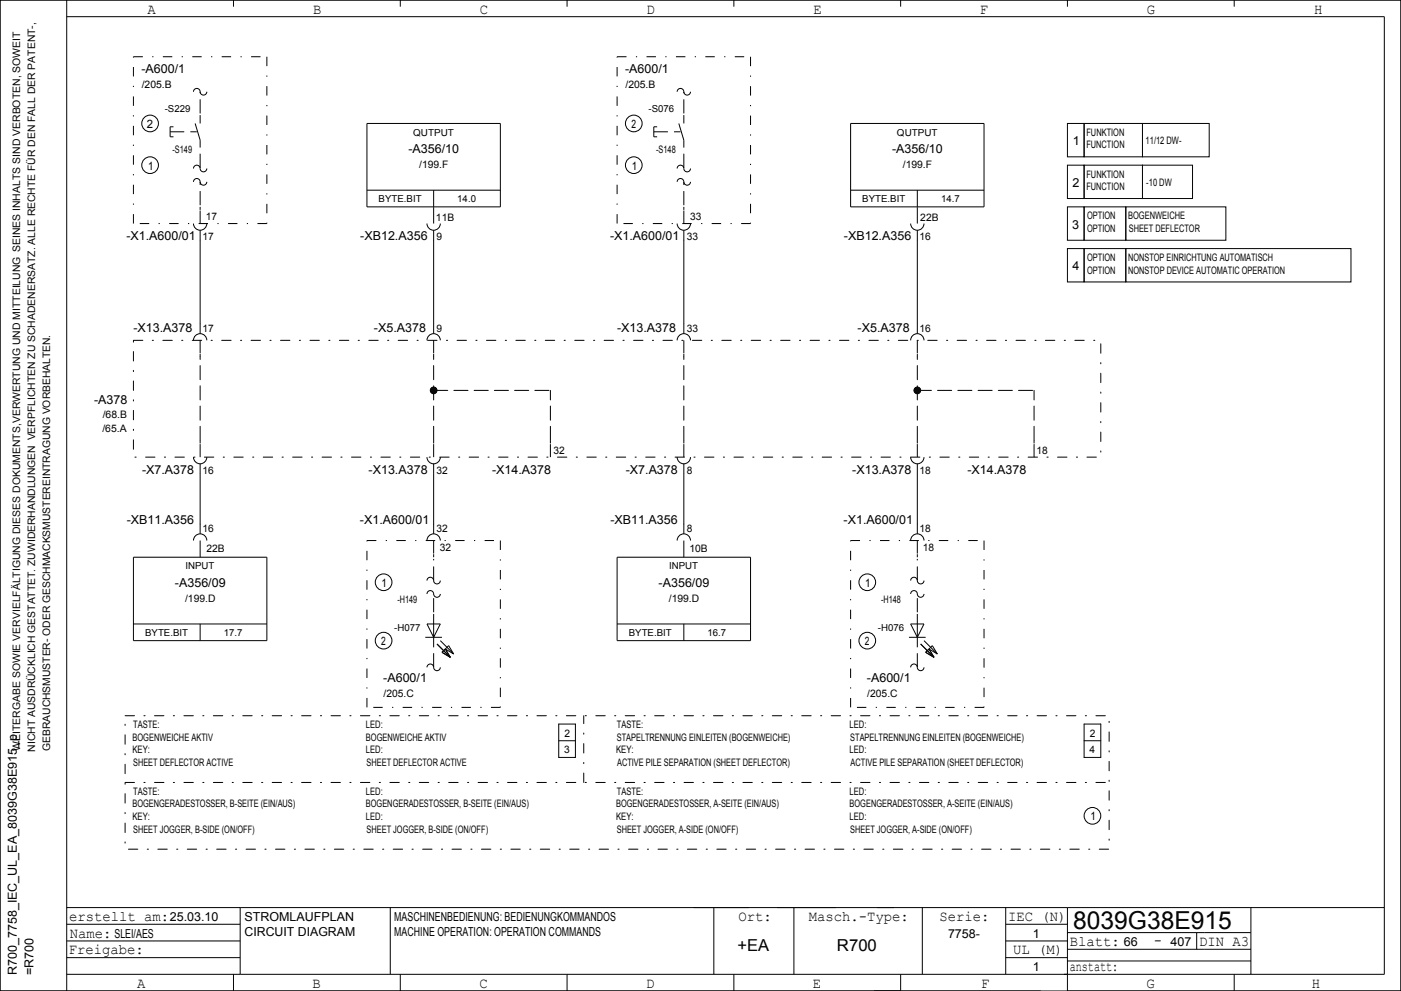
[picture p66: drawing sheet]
<svg xmlns="http://www.w3.org/2000/svg" width="420mm" height="297mm" viewBox="0 0 420 297" stroke-linecap="round" stroke-linejoin="round" font-family="sans-serif">
<defs><g id="words">
<text font-size="7.4" x="321.7" y="278.5">8039G38E915</text>
<g font-size="4.9">
<text x="221" y="285">+EA</text>
<text x="250.9" y="285">R700</text>
</g>
<g font-size="4.4">
<text x="44.3" y="4.2">A</text>
<text x="93.8" y="4.2">B</text>
<text x="143.9" y="4.2">C</text>
<text x="193.9" y="4.2">D</text>
<text x="243.8" y="4.2">E</text>
<text x="293.8" y="4.2">F</text>
<text x="343.8" y="4.2">G</text>
<text x="394" y="4.2">H</text>
<text x="20.7" y="276">erstellt am:</text>
<text x="221.4" y="276">Ort:</text>
<text x="242.5" y="276">Masch.­Type:</text>
<text x="281.6" y="276">Serie:</text>
<text x="302.2" y="276">IEC (N)</text>
<text x="20.9" y="281">Name:</text>
<text x="20.6" y="286">Freigabe:</text>
<text x="303.7" y="286">UL (M)</text>
<text x="320.7" y="283.5">Blatt:</text>
<text x="346" y="283.2">­</text>
<text x="359.5" y="283.5">DIN A3</text>
<text x="320.7" y="291">anstatt:</text>
<text x="41.1" y="296">A</text>
<text x="93.7" y="296">B</text>
<text x="143.7" y="296">C</text>
<text x="193.7" y="296">D</text>
<text x="243.7" y="296">E</text>
<text x="294.1" y="296">F</text>
<text x="343.7" y="296">G</text>
<text x="393.3" y="296">H</text>
</g>
<g font-size="3.7">
<text x="42.4" y="22">­A600/1</text>
<text x="187.4" y="22">­A600/1</text>
<text x="122.5" y="46">­A356/10</text>
<text x="267.4" y="46">­A356/10</text>
<text x="321.6" y="43.5">1</text>
<text x="321.5" y="56">2</text>
<text x="37.9" y="72">­X1.A600/01</text>
<text x="108" y="72">­XB12.A356</text>
<text x="182.9" y="72">­X1.A600/01</text>
<text x="253" y="72">­XB12.A356</text>
<text x="321.5" y="68.5">3</text>
<text x="321.5" y="81">4</text>
<text x="40" y="99.5">­X13.A378</text>
<text x="112.1" y="99.5">­X5.A378</text>
<text x="185" y="99.5">­X13.A378</text>
<text x="257.1" y="99.5">­X5.A378</text>
<text x="28.2" y="121">­A378</text>
<text x="42.6" y="142">­X7.A378</text>
<text x="110.5" y="142">­X13.A378</text>
<text x="147.5" y="142">­X14.A378</text>
<text x="187.6" y="142">­X7.A378</text>
<text x="255.5" y="142">­X13.A378</text>
<text x="290" y="142">­X14.A378</text>
<text x="38" y="157">­XB11.A356</text>
<text x="107.9" y="157">­X1.A600/01</text>
<text x="183" y="157">­XB11.A356</text>
<text x="252.9" y="157">­X1.A600/01</text>
<text x="52.5" y="176">­A356/09</text>
<text x="197.5" y="176">­A356/09</text>
<text x="114.9" y="204.5">­A600/1</text>
<text x="259.9" y="204.5">­A600/1</text>
<text x="50.9" y="276">25.03.10</text>
<text x="73.3" y="276">STROMLAUFPLAN</text>
<text x="118.2" y="276">MASCHINENBEDIENUNG: BEDIENUNGKOMMANDOS</text>
<text x="34.3" y="281">SLEI/AES</text>
<text x="73.3" y="280.5">CIRCUIT DIAGRAM</text>
<text x="118.2" y="280.5">MACHINE OPERATION: OPERATION COMMANDS</text>
<text x="284.2" y="281">7758­</text>
<text x="309.6" y="281">1</text>
<text x="336.9" y="283.5">66</text>
<text x="350.9" y="283.5">407</text>
<text x="5" y="292.3" transform="rotate(-90 5 292.3)">R700_7758_IEC_UL_EA_8039G38E915_p</text>
<text x="10" y="292.2" transform="rotate(-90 10 292.2)">=R700</text>
<text x="309.6" y="291">1</text>
</g>
<g font-size="3.5">
<text x="44" y="38.4">2</text>
<text x="189.3" y="38.4">2</text>
<text x="44.4" y="50.9">1</text>
<text x="189.4" y="50.9">1</text>
<text x="114.4" y="175.9">1</text>
<text x="259.4" y="175.9">1</text>
<text x="114.3" y="193.4">2</text>
<text x="259.3" y="193.4">2</text>
<text x="326.9" y="245.9">1</text>
</g>
<g font-size="3.1">
<text x="42.5" y="26.4">/205.B</text>
<text x="187.5" y="26.4">/205.B</text>
<text x="325.7" y="40.7">FUNKTION</text>
<text x="51.7" y="45.8">­S149</text>
<text x="196.7" y="45.8">­S148</text>
<text x="325.7" y="44.5">FUNCTION</text>
<text x="343.5" y="43.3">11/12 DW-</text>
<text x="125.6" y="50.4">/199.F</text>
<text x="270.7" y="50.4">/199.F</text>
<text x="325.7" y="53.3">FUNKTION</text>
<text x="325.7" y="57">FUNCTION</text>
<text x="343.6" y="55.7">­10 DW</text>
<text x="325.9" y="65.8">OPTION</text>
<text x="338.2" y="65.8">BOGENWEICHE</text>
<text x="60.7" y="72">17</text>
<text x="61.7" y="66">17</text>
<text x="130.7" y="66.3">11B</text>
<text x="130.9" y="72">9</text>
<text x="205.9" y="72">33</text>
<text x="206.9" y="66">33</text>
<text x="275.7" y="72">16</text>
<text x="275.9" y="66.3">22B</text>
<text x="325.9" y="69.5">OPTION</text>
<text x="338.4" y="69.5">SHEET DEFLECTOR</text>
<text x="325.9" y="78.3">OPTION</text>
<text x="325.9" y="82">OPTION</text>
<text x="338.2" y="78.3">NONSTOP EINRICHTUNG AUTOMATISCH</text>
<text x="338.2" y="82">NONSTOP DEVICE AUTOMATIC OPERATION</text>
<text x="60.7" y="99.5">17</text>
<text x="130.9" y="99.5">9</text>
<text x="205.9" y="99.5">33</text>
<text x="275.7" y="99.5">16</text>
<text x="30.8" y="125.1">/68.B</text>
<text x="30.7" y="129.5">/65.A</text>
<text x="165.9" y="136">32</text>
<text x="310.7" y="136">18</text>
<text x="60.7" y="142">16</text>
<text x="130.9" y="142">32</text>
<text x="205.9" y="142">8</text>
<text x="275.7" y="142">18</text>
<text x="60.7" y="159.5">16</text>
<text x="130.9" y="159.5">32</text>
<text x="205.9" y="159.5">8</text>
<text x="275.7" y="159.5">18</text>
<text x="61.9" y="165.5">22B</text>
<text x="131.9" y="165">32</text>
<text x="206.7" y="165.5">10B</text>
<text x="276.7" y="165">18</text>
<text x="55.5" y="180.4">/199.D</text>
<text x="119.1" y="180.7">­H149</text>
<text x="200.5" y="180.4">/199.D</text>
<text x="264.1" y="180.7">­H148</text>
<text x="115" y="208.9">/205.C</text>
<text x="260" y="208.9">/205.C</text>
<text x="39.9" y="218.3">TASTE:</text>
<text x="109.7" y="218.3">LED:</text>
<text x="169.2" y="220.8">2</text>
<text x="184.9" y="218.3">TASTE:</text>
<text x="254.7" y="218.3">LED:</text>
<text x="326.7" y="220.8">2</text>
<text x="6" y="225" transform="rotate(-90 6 225)">WEITERGABE SOWIE VERVIELFÄLTIGUNG DIESES DOKUMENTS,VERWERTUNG UND MITTEILUNG SEINES INHALTS SIND VERBOTEN, SOWEIT</text>
<text x="10.5" y="225.3" transform="rotate(-90 10.5 225.3)">NICHT AUSDRÜCKLICH GESTATTET. ZUWIDERHANDLUNGEN VERPFLICHTEN ZU SCHADENERSATZ. ALLE RECHTE FÜR DEN FALL DER PATENT­,</text>
<text x="15" y="225.1" transform="rotate(-90 15 225.1)">GEBRAUCHSMUSTER­ ODER GESCHMACKSMUSTEREINTRAGUNG VORBEHALTEN.</text>
<text x="39.7" y="222">BOGENWEICHE AKTIV</text>
<text x="39.7" y="225.8">KEY:</text>
<text x="109.7" y="222">BOGENWEICHE AKTIV</text>
<text x="109.7" y="225.8">LED:</text>
<text x="169.1" y="225.8">3</text>
<text x="184.7" y="225.8">KEY:</text>
<text x="184.9" y="222">STAPELTRENNUNG EINLEITEN (BOGENWEICHE)</text>
<text x="254.7" y="225.8">LED:</text>
<text x="254.9" y="222">STAPELTRENNUNG EINLEITEN (BOGENWEICHE)</text>
<text x="326.7" y="225.8">4</text>
<text x="39.9" y="229.5">SHEET DEFLECTOR ACTIVE</text>
<text x="109.9" y="229.5">SHEET DEFLECTOR ACTIVE</text>
<text x="185" y="229.5">ACTIVE PILE SEPARATION (SHEET DEFLECTOR)</text>
<text x="255" y="229.5">ACTIVE PILE SEPARATION (SHEET DEFLECTOR)</text>
<text x="39.9" y="238.3">TASTE:</text>
<text x="109.7" y="238.3">LED:</text>
<text x="184.9" y="238.3">TASTE:</text>
<text x="254.7" y="238.3">LED:</text>
<text x="39.7" y="242">BOGENGERADESTOSSER, B­SEITE (EIN/AUS)</text>
<text x="39.7" y="245.8">KEY:</text>
<text x="109.7" y="242">BOGENGERADESTOSSER, B­SEITE (EIN/AUS)</text>
<text x="109.7" y="245.8">LED:</text>
<text x="184.7" y="242">BOGENGERADESTOSSER, A­SEITE (EIN/AUS)</text>
<text x="184.7" y="245.8">KEY:</text>
<text x="254.7" y="242">BOGENGERADESTOSSER, A­SEITE (EIN/AUS)</text>
<text x="254.7" y="245.8">LED:</text>
<text x="39.9" y="249.5">SHEET JOGGER, B­SIDE (ON/OFF)</text>
<text x="109.9" y="249.5">SHEET JOGGER, B­SIDE (ON/OFF)</text>
<text x="184.9" y="249.5">SHEET JOGGER, A­SIDE (ON/OFF)</text>
<text x="254.9" y="249.5">SHEET JOGGER, A­SIDE (ON/OFF)</text>
</g>
<g font-size="2.9">
<text x="49.4" y="33.5">­S229</text>
<text x="194.4" y="33.5">­S076</text>
<text x="123.9" y="40.7">QUTPUT</text>
<text x="268.9" y="40.7">QUTPUT</text>
<text x="113.5" y="60.7">BYTE.BIT</text>
<text x="137.1" y="60.7">14.0</text>
<text x="258.5" y="60.7">BYTE.BIT</text>
<text x="282.1" y="60.7">14.7</text>
<text x="55.6" y="170.7">INPUT</text>
<text x="200.6" y="170.7">INPUT</text>
<text x="43.5" y="190.7">BYTE.BIT</text>
<text x="67.1" y="190.7">17.7</text>
<text x="118.2" y="189">­H077</text>
<text x="188.5" y="190.7">BYTE.BIT</text>
<text x="212.1" y="190.7">16.7</text>
<text x="263.2" y="189">­H076</text>
</g>
</g></defs>
<path d="M40 102h290v35h-290zM37.5 214.5h295v40h-295zM37.5 234.5h295M175 234.5v-20" fill="none" stroke="#000" stroke-width=".3" stroke-dasharray="2.8 2.8 .4 2.8"/>
<path d="M130 117h35M275 117h35M60 132v-25M130 132v-25M165 132v-15M205 132v-25M275 132v-25M310 132v-15" fill="none" stroke="#000" stroke-width=".3" stroke-dasharray="4.2 1.8"/>
<g fill="none" stroke="#000" stroke-width=".3">
<path d="M0 0h420v297h-420zM20 0v297M20 5h395v287h-395M70 0v2M120 0v2M170 0v2M220 0v2M270 0v2M320 0v2M370 0v2M52 38h-1v3h1M58 27.5a1.07 1.07 0 0 1 1.3-1 1.07 1.07 0 0 1 .8 1.4 1 1 0 0 0 1.1 .6 1 1 0 0 0 .8-1"/>
<path d="M58.5 37l1.5 5M60 34.5v2.5M110 37h40v25h-40zM197 38h-1v3h1M203 27.5a1.07 1.07 0 0 1 1.3-1 1.07 1.07 0 0 1 .8 1.4 1 1 0 0 0 1.1 .6 1 1 0 0 0 .8-1M203.5 37l1.5 5M205 34.5v2.5M255 37h40v25h-40zM320 37h5v10h-5zM325 37h17.5v10h-17.5zM342.5 37h20v10h-20zM58 54.5a1.07 1.07 0 0 1 1.3-1 1.07 1.07 0 0 1 .8 1.4 1 1 0 0 0 1.1 .6 1 1 0 0 0 .8-1"/>
<path d="M58 50.5a1.07 1.07 0 0 1 1.3-1 1.07 1.07 0 0 1 .8 1.4 1 1 0 0 0 1.1 .6 1 1 0 0 0 .8-1M110 57h40M130 57v5M203 54.5a1.07 1.07 0 0 1 1.3-1 1.07 1.07 0 0 1 .8 1.4 1 1 0 0 0 1.1 .6 1 1 0 0 0 .8-1M203 50.5a1.07 1.07 0 0 1 1.3-1 1.07 1.07 0 0 1 .8 1.4 1 1 0 0 0 1.1 .6 1 1 0 0 0 .8-1M255 57h40M275 57v5M320 49.5h5v10h-5zM325 49.5h17.5v10h-17.5zM342.5 49.5h15v10h-15zM58 67a2 2 0 0 0 2 2 2 2 0 0 0 2-2M60 62v.9"/>
<path d="M60 63.1v3.9M60 69v31M128 67a2 2 0 0 0 2 2 2 2 0 0 0 2-2M130 62.1v4.9M130 69v31M203 67a2 2 0 0 0 2 2 2 2 0 0 0 2-2M205 62v.9M205 63.1v3.9M205 69v31M273 67a2 2 0 0 0 2 2 2 2 0 0 0 2-2M275 62.1v4.9M275 69v31"/>
<path d="M320 62h5v10h-5zM320 74.5h5v10h-5zM325 62h12.5v10h-12.5zM325 74.5h12.5v10h-12.5zM337.5 62h30v10h-30zM337.5 74.5h67.5v10h-67.5zM58 102a2 2 0 0 1 2-2 2 2 0 0 1 2 2M60 102v3.9M60 106.1v.9M128 102a2 2 0 0 1 2-2 2 2 0 0 1 2 2M130 102v3.9M130 106.1v.9"/>
<path d="M203 102a2 2 0 0 1 2-2 2 2 0 0 1 2 2M205 102v3.9M205 106.1v.9M273 102a2 2 0 0 1 2-2 2 2 0 0 1 2 2M275 102v3.9M275 106.1v.9M58 137a2 2 0 0 0 2 2 2 2 0 0 0 2-2M60 132v.9M60 133.1v3.9M60 139v21M128 137a2 2 0 0 0 2 2 2 2 0 0 0 2-2M130 132v.9"/>
<path d="M130 133.1v3.9M130 139v21M165 132v.9M165 133.1v3.9M203 137a2 2 0 0 0 2 2 2 2 0 0 0 2-2M205 132v.9M205 133.1v3.9M205 139v21M273 137a2 2 0 0 0 2 2 2 2 0 0 0 2-2M275 132v.9M275 133.1v3.9M275 139v21"/>
<path d="M310 132v.9M310 133.1v3.9M40 167h40v25h-40zM58 162a2 2 0 0 1 2-2 2 2 0 0 1 2 2M60 162v5M128 174a1.07 1.07 0 0 1 1.3-1 1.07 1.07 0 0 1 .8 1.4 1 1 0 0 0 1.1 .6 1 1 0 0 0 .8-1M128 178a1.07 1.07 0 0 1 1.3-1 1.07 1.07 0 0 1 .8 1.4 1 1 0 0 0 1.1 .6 1 1 0 0 0 .8-1M128 162a2 2 0 0 1 2-2 2 2 0 0 1 2 2M130 162v3.9M130 166.1v.9M185 167h40v25h-40zM203 162a2 2 0 0 1 2-2 2 2 0 0 1 2 2"/>
<path d="M205 162v5M273 174a1.07 1.07 0 0 1 1.3-1 1.07 1.07 0 0 1 .8 1.4 1 1 0 0 0 1.1 .6 1 1 0 0 0 .8-1M273 178a1.07 1.07 0 0 1 1.3-1 1.07 1.07 0 0 1 .8 1.4 1 1 0 0 0 1.1 .6 1 1 0 0 0 .8-1M273 162a2 2 0 0 1 2-2 2 2 0 0 1 2 2M275 162v3.9M275 166.1v.9M40 187h40M60 187v5M127.5 191h5M128 187h4l-2 4zM130 184v10M131 193l4 4"/>
<path d="M132 192l4 4M136 196l-1.5-2.5-2 2 2.5 1.5M136 196l-2.5-1.5 1.5 2.5M185 187h40M205 187v5M272.5 191h5M273 187h4l-2 4zM275 184v10M276 193l4 4M277 192l4 4M281 196l-1.5-2.5-2 2 2.5 1.5M281 196l-2.5-1.5 1.5 2.5"/>
<path d="M128 200a1.07 1.07 0 0 1 1.3-1 1.07 1.07 0 0 1 .8 1.4 1 1 0 0 0 1.1 .6 1 1 0 0 0 .8-1M167.5 217h5v10h-5zM273 200a1.07 1.07 0 0 1 1.3-1 1.07 1.07 0 0 1 .8 1.4 1 1 0 0 0 1.1 .6 1 1 0 0 0 .8-1M325 217h5v10h-5zM167.5 222h5M325 222h5M20 277h52M20 272h395M72 272v20M117 272v20M214 272v20M238 272v20"/>
<path d="M276.5 272v20M301.5 272v20M301.5 277h18.5M320 272v25h100v-297h-420v297h312M320 279.5h55M358.7 279.5v5M375 272v20M20 287h52M20 282h52M70 292v5M120 292v5M170 292v5"/>
<path d="M220 292v5M270 292v5M301.5 287h18.5M301.5 282h18.5M320 284.5h55M320 288h55M370 292v5"/>
<circle cx="45" cy="37" r="2.5"/>
<circle cx="190" cy="37" r="2.5"/>
<circle cx="45" cy="49.5" r="2.5"/>
<circle cx="190" cy="49.5" r="2.5"/>
<circle cx="130" cy="117" r="1"/>
<circle cx="130" cy="117" r=".9"/>
<circle cx="130" cy="117" r=".6"/>
<circle cx="130" cy="117" r=".7"/>
<circle cx="130" cy="117" r=".8"/>
<circle cx="130" cy="117" r=".4"/>
<circle cx="130" cy="117" r=".5"/>
<circle cx="130" cy="117" r=".3"/>
<circle cx="130" cy="117" r=".1"/>
<circle cx="130" cy="117" r=".2"/>
<circle cx="275" cy="117" r="1"/>
<circle cx="275" cy="117" r=".9"/>
<circle cx="275" cy="117" r=".6"/>
<circle cx="275" cy="117" r=".7"/>
<circle cx="275" cy="117" r=".8"/>
<circle cx="275" cy="117" r=".4"/>
<circle cx="275" cy="117" r=".5"/>
<circle cx="275" cy="117" r=".3"/>
<circle cx="275" cy="117" r=".1"/>
<circle cx="275" cy="117" r=".2"/>
<circle cx="115" cy="174.5" r="2.5"/>
<circle cx="260" cy="174.5" r="2.5"/>
<circle cx="115" cy="192" r="2.5"/>
<circle cx="260" cy="192" r="2.5"/>
<circle cx="327.5" cy="244.5" r="2.5"/>
</g>
<g fill="none" stroke="#000" stroke-width=".3" stroke-dasharray="4.2 1.8" stroke-linecap="butt">
<path d="M51 39.5h8M60 34v-6.5M196 39.5h8M205 34v-6.5M60 50.3v-8.3M205 50.3v-8.3M60 61.5v-7M205 61.5v-7M130 174v-6.5M275 174v-6.5M130 183.5v-5.5M275 183.5v-5.5"/>
<path d="M130 200v-5.5M275 200v-5.5"/>
</g>
<g fill="none" stroke="#000" stroke-width=".3" stroke-dasharray="2.8 2.8 .4 2.8" stroke-linecap="butt">
<path d="M40 17h40M80 17v50M185 17h40M225 17v50M40 67v-50M80 67h-40M185 67v-50M225 67h-40M110 162h40M150 162v50M255 162h40M295 162v50"/>
<path d="M110 212v-50M150 212h-40M255 212v-50M295 212h-40"/>
</g>
<use href="#words"/>
</svg>
